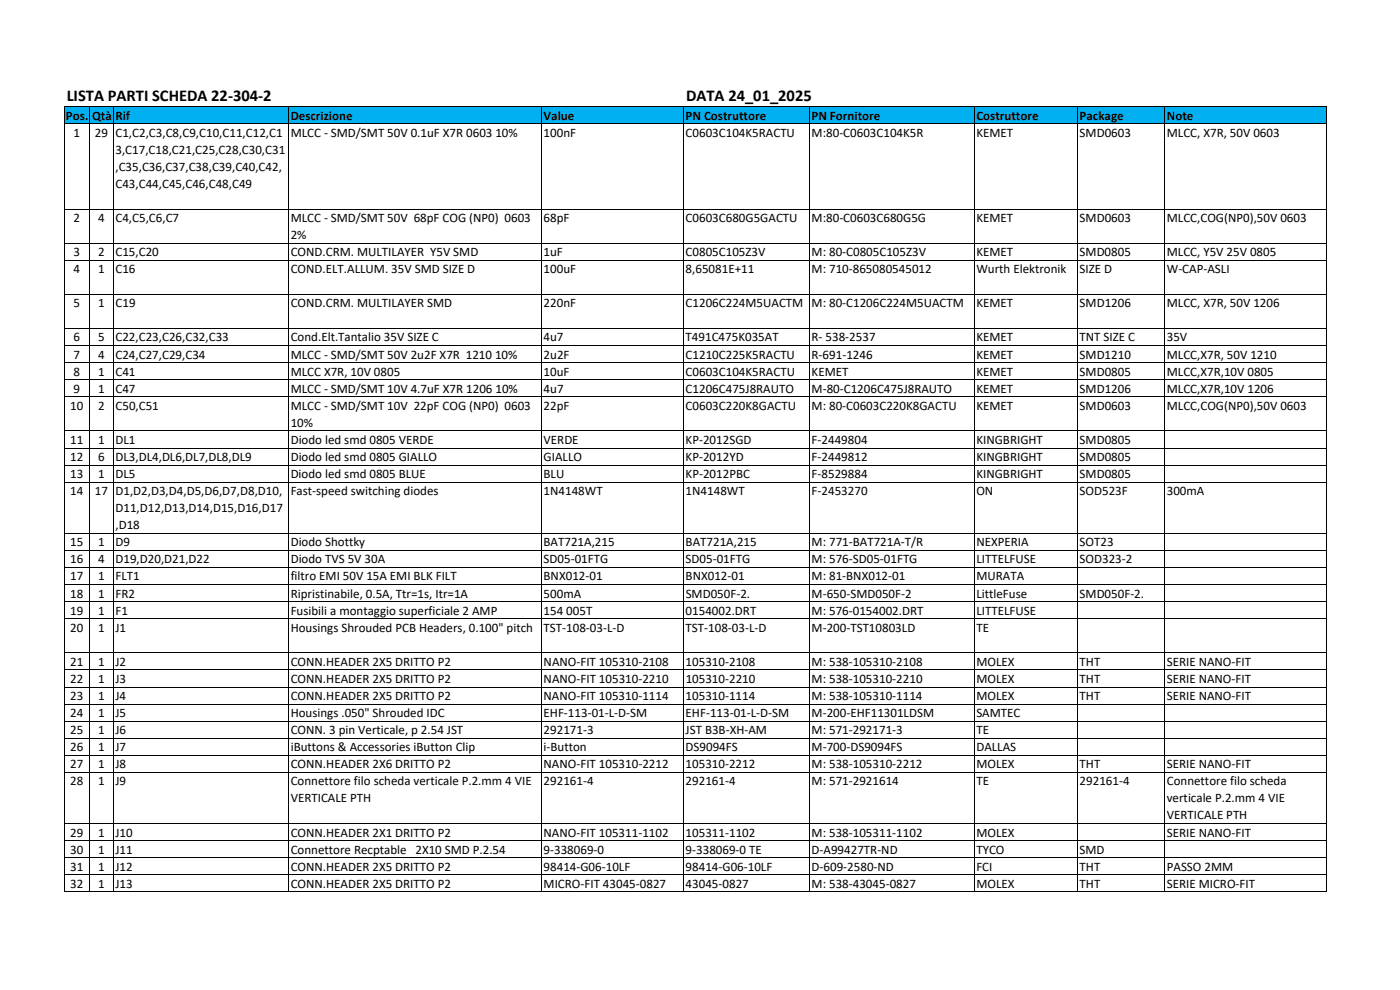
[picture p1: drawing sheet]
<svg xmlns="http://www.w3.org/2000/svg" width="420mm" height="297mm" viewBox="0 0 420 297" stroke-linecap="round" stroke-linejoin="round" font-family="sans-serif">
<defs><g id="words">
<g font-size="5">
<text x="20" y="30.4">LISTA PARTI SCHEDA 22‐304‐2</text>
<text x="205.9" y="30.4">DATA 24_01_2025</text>
</g>
<g font-size="3.9">
<text x="19.8" y="35.9">Pos. Qtà Rif</text>
<text x="87.2" y="35.9">Descrizione</text>
<text x="163.1" y="35.9">Value</text>
<text x="205.8" y="35.9">PN Costruttore</text>
<text x="243.6" y="35.9">PN Fornitore</text>
<text x="293" y="35.9">Costruttore</text>
<text x="324" y="35.9">Package</text>
<text x="350.2" y="35.9">Note</text>
<text x="22.1" y="41">1</text>
<text x="28.5" y="41">29 C1,C2,C3,C8,C9,C10,C11,C12,C1</text>
<text x="87.2" y="41">MLCC ‐ SMD/SMT 50V 0.1uF X7R 0603</text>
<text x="148.7" y="41">10%</text>
<text x="163.1" y="41">100nF</text>
<text x="205.8" y="41">C0603C104K5RACTU</text>
<text x="243.6" y="41">M:80‐C0603C104K5R</text>
<text x="293" y="41">KEMET</text>
<text x="324" y="41">SMD0603</text>
<text x="350.2" y="41">MLCC, X7R, 50V 0603</text>
<text x="34.7" y="46.1">3,C17,C18,C21,C25,C28,C30,C31</text>
<text x="34.7" y="51.2">,C35,C36,C37,C38,C39,C40,C42,</text>
<text x="34.7" y="56.3">C43,C44,C45,C46,C48,C49</text>
<text x="22.1" y="66.6">2</text>
<text x="29.5" y="66.6">4</text>
<text x="34.7" y="66.6">C4,C5,C6,C7</text>
<text x="87.2" y="71.7">2%</text>
<text x="87.2" y="66.6">MLCC ‐ SMD/SMT 50V 68pF COG (NP0) 0603</text>
<text x="163.1" y="66.6">68pF</text>
<text x="205.8" y="66.6">C0603C680G5GACTU</text>
<text x="243.6" y="66.6">M:80‐C0603C680G5G</text>
<text x="293" y="66.6">KEMET</text>
<text x="324" y="66.6">SMD0603</text>
<text x="350.2" y="66.6">MLCC,COG(NP0),50V 0603</text>
<text x="22.1" y="76.8">3</text>
<text x="29.5" y="76.8">2</text>
<text x="34.7" y="76.8">C15,C20</text>
<text x="87.2" y="76.8">COND.CRM. MULTILAYER Y5V SMD</text>
<text x="163.1" y="76.8">1uF</text>
<text x="205.8" y="76.8">C0805C105Z3V</text>
<text x="243.6" y="76.8">M: 80‐C0805C105Z3V</text>
<text x="293" y="76.8">KEMET</text>
<text x="324" y="76.8">SMD0805</text>
<text x="350.2" y="76.8">MLCC, Y5V 25V 0805</text>
<text x="22.1" y="82">4</text>
<text x="29.5" y="82">1</text>
<text x="34.7" y="82">C16</text>
<text x="87.2" y="82">COND.ELT.ALLUM. 35V SMD SIZE D</text>
<text x="163.1" y="82">100uF</text>
<text x="205.8" y="82">8,65081E+11</text>
<text x="243.6" y="82">M: 710‐865080545012</text>
<text x="293" y="82">Wurth Elektronik</text>
<text x="324" y="82">SIZE D</text>
<text x="350.2" y="82">W‐CAP‐ASLI</text>
<text x="22.1" y="92.2">5</text>
<text x="29.5" y="92.2">1</text>
<text x="34.7" y="92.2">C19</text>
<text x="87.2" y="92.2">COND.CRM. MULTILAYER SMD</text>
<text x="163.1" y="92.2">220nF</text>
<text x="205.8" y="92.2">C1206C224M5UACTM M: 80‐C1206C224M5UACTM</text>
<text x="293" y="92.2">KEMET</text>
<text x="324" y="92.2">SMD1206</text>
<text x="350.2" y="92.2">MLCC, X7R, 50V 1206</text>
<text x="22.1" y="102.4">6</text>
<text x="22.1" y="107.6">7</text>
<text x="29.5" y="102.4">5</text>
<text x="29.5" y="107.6">4</text>
<text x="34.7" y="102.4">C22,C23,C26,C32,C33</text>
<text x="34.7" y="107.6">C24,C27,C29,C34</text>
<text x="87.2" y="107.6">MLCC ‐ SMD/SMT 50V 2u2F X7R 1210</text>
<text x="87.2" y="102.4">Cond.Elt.Tantalio 35V SIZE C</text>
<text x="148.6" y="107.6">10%</text>
<text x="163.1" y="102.4">4u7</text>
<text x="163.1" y="107.6">2u2F</text>
<text x="205.8" y="102.4">T491C475K035AT</text>
<text x="205.8" y="107.6">C1210C225K5RACTU</text>
<text x="243.6" y="102.4">R‐ 538‐2537</text>
<text x="243.6" y="107.6">R‐691‐1246</text>
<text x="293" y="102.4">KEMET</text>
<text x="293" y="107.6">KEMET</text>
<text x="324" y="102.4">TNT SIZE C</text>
<text x="324" y="107.6">SMD1210</text>
<text x="350.2" y="102.4">35V</text>
<text x="350.2" y="107.6">MLCC,X7R, 50V 1210</text>
<text x="22.1" y="112.7">8</text>
<text x="29.5" y="112.7">1</text>
<text x="34.7" y="112.7">C41</text>
<text x="87.2" y="112.7">MLCC X7R, 10V 0805</text>
<text x="163.1" y="112.7">10uF</text>
<text x="205.8" y="112.7">C0603C104K5RACTU</text>
<text x="243.6" y="112.7">KEMET</text>
<text x="293" y="112.7">KEMET</text>
<text x="324" y="112.7">SMD0805</text>
<text x="350.2" y="112.7">MLCC,X7R,10V 0805</text>
<text x="22.1" y="117.8">9</text>
<text x="29.5" y="117.8">1</text>
<text x="34.7" y="117.8">C47</text>
<text x="87.2" y="117.8">MLCC ‐ SMD/SMT 10V 4.7uF X7R 1206</text>
<text x="148.7" y="117.8">10%</text>
<text x="163.1" y="117.8">4u7</text>
<text x="205.8" y="117.8">C1206C475J8RAUTO</text>
<text x="243.6" y="117.8">M‐80‐C1206C475J8RAUTO</text>
<text x="293" y="117.8">KEMET</text>
<text x="324" y="117.8">SMD1206</text>
<text x="350.2" y="117.8">MLCC,X7R,10V 1206</text>
<text x="21.1" y="122.9">10</text>
<text x="29.5" y="122.9">2</text>
<text x="34.7" y="122.9">C50,C51</text>
<text x="87.2" y="122.9">MLCC ‐ SMD/SMT 10V 22pF COG (NP0) 0603</text>
<text x="163.1" y="122.9">22pF</text>
<text x="205.8" y="122.9">C0603C220K8GACTU</text>
<text x="243.6" y="122.9">M: 80‐C0603C220K8GACTU</text>
<text x="293" y="122.9">KEMET</text>
<text x="324" y="122.9">SMD0603</text>
<text x="350.2" y="122.9">MLCC,COG(NP0),50V 0603</text>
<text x="87.2" y="128.1">10%</text>
<text x="21.1" y="133.2">11</text>
<text x="29.5" y="133.2">1</text>
<text x="34.7" y="133.2">DL1</text>
<text x="87.2" y="133.2">Diodo led smd 0805 VERDE</text>
<text x="163.1" y="133.2">VERDE</text>
<text x="205.8" y="133.2">KP‐2012SGD</text>
<text x="243.6" y="133.2">F‐2449804</text>
<text x="293" y="133.2">KINGBRIGHT</text>
<text x="324" y="133.2">SMD0805</text>
<text x="21.1" y="143.4">13</text>
<text x="21.1" y="138.3">12</text>
<text x="29.5" y="143.4">1</text>
<text x="29.5" y="138.3">6</text>
<text x="34.7" y="143.4">DL5</text>
<text x="34.7" y="138.3">DL3,DL4,DL6,DL7,DL8,DL9</text>
<text x="87.2" y="143.4">Diodo led smd 0805 BLUE</text>
<text x="87.2" y="138.3">Diodo led smd 0805 GIALLO</text>
<text x="163.1" y="138.3">GIALLO</text>
<text x="163.1" y="143.4">BLU</text>
<text x="205.8" y="138.3">KP‐2012YD</text>
<text x="205.8" y="143.4">KP‐2012PBC</text>
<text x="243.6" y="138.3">F‐2449812</text>
<text x="243.6" y="143.4">F‐8529884</text>
<text x="293" y="143.4">KINGBRIGHT</text>
<text x="293" y="138.3">KINGBRIGHT</text>
<text x="324" y="143.4">SMD0805</text>
<text x="324" y="138.3">SMD0805</text>
<text x="21.1" y="148.5">14</text>
<text x="28.5" y="148.5">17 D1,D2,D3,D4,D5,D6,D7,D8,D10,</text>
<text x="87.2" y="148.5">Fast‐speed switching diodes</text>
<text x="163.1" y="148.5">1N4148WT</text>
<text x="205.8" y="148.5">1N4148WT</text>
<text x="243.6" y="148.5">F‐2453270</text>
<text x="293" y="148.5">ON</text>
<text x="324" y="148.5">SOD523F</text>
<text x="350.2" y="148.5">300mA</text>
<text x="34.7" y="153.7">D11,D12,D13,D14,D15,D16,D17</text>
<text x="34.7" y="158.8">,D18</text>
<text x="21.1" y="163.9">15</text>
<text x="29.5" y="163.9">1</text>
<text x="34.7" y="163.9">D9</text>
<text x="87.2" y="163.9">Diodo Shottky</text>
<text x="163.1" y="163.9">BAT721A,215</text>
<text x="205.8" y="163.9">BAT721A,215</text>
<text x="243.6" y="163.9">M: 771‐BAT721A‐T/R</text>
<text x="293" y="163.9">NEXPERIA</text>
<text x="324" y="163.9">SOT23</text>
<text x="21.1" y="169">16</text>
<text x="29.5" y="169">4</text>
<text x="34.7" y="169">D19,D20,D21,D22</text>
<text x="87.2" y="169">Diodo TVS 5V 30A</text>
<text x="163.1" y="169">SD05‐01FTG</text>
<text x="205.8" y="169">SD05‐01FTG</text>
<text x="243.6" y="169">M: 576‐SD05‐01FTG</text>
<text x="293" y="169">LITTELFUSE</text>
<text x="324" y="169">SOD323‐2</text>
<text x="21.1" y="174.2">17</text>
<text x="21.1" y="179.3">18</text>
<text x="29.5" y="174.2">1</text>
<text x="29.5" y="179.3">1</text>
<text x="34.7" y="174.2">FLT1</text>
<text x="34.7" y="179.3">FR2</text>
<text x="87.2" y="174.2">filtro EMI 50V 15A EMI BLK FILT</text>
<text x="87.2" y="179.3">Ripristinabile, 0.5A, Ttr=1s, Itr=1A</text>
<text x="163.1" y="174.2">BNX012‐01</text>
<text x="163.1" y="179.3">500mA</text>
<text x="205.8" y="174.2">BNX012‐01</text>
<text x="205.8" y="179.3">SMD050F‐2.</text>
<text x="243.6" y="179.3">M‐650‐SMD050F‐2</text>
<text x="243.6" y="174.2">M: 81‐BNX012‐01</text>
<text x="293" y="174.2">MURATA</text>
<text x="293" y="179.3">LittleFuse</text>
<text x="324" y="179.3">SMD050F‐2.</text>
<text x="21.1" y="184.4">19</text>
<text x="29.5" y="184.4">1</text>
<text x="34.7" y="184.4">F1</text>
<text x="87.2" y="184.4">Fusibili a montaggio superficiale 2 AMP</text>
<text x="163.1" y="184.4">154</text>
<text x="169.9" y="184.4">005T</text>
<text x="205.8" y="184.4">0154002.DRT</text>
<text x="243.6" y="184.4">M: 576‐0154002.DRT</text>
<text x="293" y="184.4">LITTELFUSE</text>
<text x="21.1" y="189.5">20</text>
<text x="29.5" y="189.5">1</text>
<text x="34.7" y="189.5">J1</text>
<text x="87.2" y="189.5">Housings Shrouded PCB Headers, 0.100&quot; pitch</text>
<text x="163.1" y="189.5">TST‐108‐03‐L‐D</text>
<text x="205.8" y="189.5">TST‐108‐03‐L‐D</text>
<text x="243.6" y="189.5">M‐200‐TST10803LD</text>
<text x="293" y="189.5">TE</text>
<text x="21.1" y="199.8">21</text>
<text x="29.5" y="199.8">1</text>
<text x="34.7" y="199.8">J2</text>
<text x="87.2" y="199.8">CONN.HEADER 2X5 DRITTO P2</text>
<text x="163.1" y="199.8">NANO‐FIT 105310‐2108</text>
<text x="205.8" y="199.8">105310‐2108</text>
<text x="243.6" y="199.8">M: 538‐105310‐2108</text>
<text x="293" y="199.8">MOLEX</text>
<text x="324" y="199.8">THT</text>
<text x="350.2" y="199.8">SERIE NANO‐FIT</text>
<text x="21.1" y="204.9">22</text>
<text x="29.5" y="204.9">1</text>
<text x="34.7" y="204.9">J3</text>
<text x="87.2" y="204.9">CONN.HEADER 2X5 DRITTO P2</text>
<text x="163.1" y="204.9">NANO‐FIT 105310‐2210</text>
<text x="205.8" y="204.9">105310‐2210</text>
<text x="243.6" y="204.9">M: 538‐105310‐2210</text>
<text x="293" y="204.9">MOLEX</text>
<text x="324" y="204.9">THT</text>
<text x="350.2" y="204.9">SERIE NANO‐FIT</text>
<text x="21.1" y="215.1">24</text>
<text x="21.1" y="210">23</text>
<text x="29.5" y="215.1">1</text>
<text x="29.5" y="210">1</text>
<text x="34.7" y="215.1">J5</text>
<text x="34.7" y="210">J4</text>
<text x="87.2" y="215.1">Housings .050&quot; Shrouded IDC</text>
<text x="87.2" y="210">CONN.HEADER 2X5 DRITTO P2</text>
<text x="163.1" y="215.1">EHF‐113‐01‐L‐D‐SM</text>
<text x="163.1" y="210">NANO‐FIT 105310‐1114</text>
<text x="205.8" y="215.1">EHF‐113‐01‐L‐D‐SM</text>
<text x="205.8" y="210">105310‐1114</text>
<text x="243.6" y="215.1">M‐200‐EHF11301LDSM</text>
<text x="243.6" y="210">M: 538‐105310‐1114</text>
<text x="293" y="215.1">SAMTEC</text>
<text x="293" y="210">MOLEX</text>
<text x="324" y="210">THT</text>
<text x="350.2" y="210">SERIE NANO‐FIT</text>
<text x="21.1" y="220.3">25</text>
<text x="29.5" y="220.3">1</text>
<text x="34.7" y="220.3">J6</text>
<text x="87.2" y="220.3">CONN. 3 pin Verticale, p 2.54 JST</text>
<text x="163.1" y="220.3">292171‐3</text>
<text x="205.8" y="220.3">JST B3B‐XH‐AM</text>
<text x="243.6" y="220.3">M: 571‐292171‐3</text>
<text x="293" y="220.3">TE</text>
<text x="21.1" y="225.4">26</text>
<text x="29.5" y="225.4">1</text>
<text x="34.7" y="225.4">J7</text>
<text x="87.2" y="225.4">iButtons &amp; Accessories iButton Clip</text>
<text x="163.1" y="225.4">i‐Button</text>
<text x="205.8" y="225.4">DS9094FS</text>
<text x="243.6" y="225.4">M‐700‐DS9094FS</text>
<text x="293" y="225.4">DALLAS</text>
<text x="21.1" y="230.5">27</text>
<text x="29.5" y="230.5">1</text>
<text x="34.7" y="230.5">J8</text>
<text x="87.2" y="230.5">CONN.HEADER 2X6 DRITTO P2</text>
<text x="163.1" y="230.5">NANO‐FIT 105310‐2212</text>
<text x="205.8" y="230.5">105310‐2212</text>
<text x="243.6" y="230.5">M: 538‐105310‐2212</text>
<text x="293" y="230.5">MOLEX</text>
<text x="324" y="230.5">THT</text>
<text x="350.2" y="230.5">SERIE NANO‐FIT</text>
<text x="21.1" y="235.6">28</text>
<text x="29.5" y="235.6">1</text>
<text x="34.7" y="235.6">J9</text>
<text x="87.2" y="235.6">Connettore filo scheda verticale P.2.mm 4 VIE</text>
<text x="163.1" y="235.6">292161‐4</text>
<text x="205.8" y="235.6">292161‐4</text>
<text x="243.6" y="235.6">M: 571‐2921614</text>
<text x="293" y="235.6">TE</text>
<text x="324" y="235.6">292161‐4</text>
<text x="350.2" y="235.6">Connettore filo scheda</text>
<text x="87.2" y="240.7">VERTICALE PTH</text>
<text x="350.2" y="240.7">verticale P.2.mm 4 VIE</text>
<text x="350.2" y="245.9">VERTICALE PTH</text>
<text x="21.1" y="251">29</text>
<text x="29.5" y="251">1</text>
<text x="34.7" y="251">J10</text>
<text x="87.2" y="251">CONN.HEADER 2X1 DRITTO P2</text>
<text x="163.1" y="251">NANO‐FIT 105311‐1102</text>
<text x="205.8" y="251">105311‐1102</text>
<text x="243.6" y="251">M: 538‐105311‐1102</text>
<text x="293" y="251">MOLEX</text>
<text x="350.2" y="251">SERIE NANO‐FIT</text>
<text x="21.1" y="256.1">30</text>
<text x="29.5" y="256.1">1</text>
<text x="34.7" y="256.1">J11</text>
<text x="87.2" y="256.1">Connettore Recptable 2X10 SMD P.2.54</text>
<text x="163.1" y="256.1">9‐338069‐0</text>
<text x="205.8" y="256.1">9‐338069‐0 TE</text>
<text x="243.6" y="256.1">D‐A99427TR‐ND</text>
<text x="293" y="256.1">TYCO</text>
<text x="324" y="256.1">SMD</text>
<text x="21.1" y="261.2">31</text>
<text x="29.5" y="261.2">1</text>
<text x="34.7" y="261.2">J12</text>
<text x="87.2" y="261.2">CONN.HEADER 2X5 DRITTO P2</text>
<text x="163.1" y="261.2">98414‐G06‐10LF</text>
<text x="205.8" y="261.2">98414‐G06‐10LF</text>
<text x="243.6" y="261.2">D‐609‐2580‐ND</text>
<text x="293" y="261.2">FCI</text>
<text x="324" y="261.2">THT</text>
<text x="350.2" y="261.2">PASSO 2MM</text>
<text x="21.1" y="266.4">32</text>
<text x="29.5" y="266.4">1</text>
<text x="34.7" y="266.4">J13</text>
<text x="87.2" y="266.4">CONN.HEADER 2X5 DRITTO P2</text>
<text x="163.1" y="266.4">MICRO‐FIT 43045‐0827</text>
<text x="205.8" y="266.4">43045‐0827</text>
<text x="243.6" y="266.4">M: 538‐43045‐0827</text>
<text x="293" y="266.4">MOLEX</text>
<text x="324" y="266.4">THT</text>
<text x="350.2" y="266.4">SERIE MICRO‐FIT</text>
</g>
</g></defs>
<path d="M19.4 32h378.7v5.1h-378.7z" fill="#00b0f0"/>
<g fill="none" stroke="#000" stroke-width=".3">
<path d="M19.2 32v235.6M19.3 32h378.8M19.3 37.1h378.8M26.9 32v235.6M34 32v235.6M86.6 32v235.6M162.5 32v235.6M205.1 32v235.6M242.9 32v235.6M292.4 32v235.6M323.4 32v235.6M349.5 32v235.6"/>
<path d="M398.1 32v235.6h-378.8M19.3 62.7h378.8M19.3 73h378.8M19.3 78.1h378.8M19.3 88.3h378.8M19.3 98.6h378.8M19.3 103.7h378.8M19.3 108.8h378.8M19.3 113.9h378.8M19.3 119.1h378.8M19.3 129.3h378.8M19.3 134.4h378.8"/>
<path d="M19.3 139.6h378.8M19.3 144.7h378.8M19.3 160h378.8M19.3 165.2h378.8M19.3 170.3h378.8M19.3 175.4h378.8M19.3 180.5h378.8M19.3 185.7h378.8M19.3 195.9h378.8M19.3 201h378.8M19.3 206.1h378.8M19.3 211.3h378.8"/>
<path d="M19.3 216.4h378.8M19.3 221.5h378.8M19.3 226.6h378.8M19.3 231.8h378.8M19.3 247.1h378.8M19.3 252.2h378.8M19.3 257.4h378.8M19.3 262.5h378.8"/>
</g>
<use href="#words"/>
</svg>
